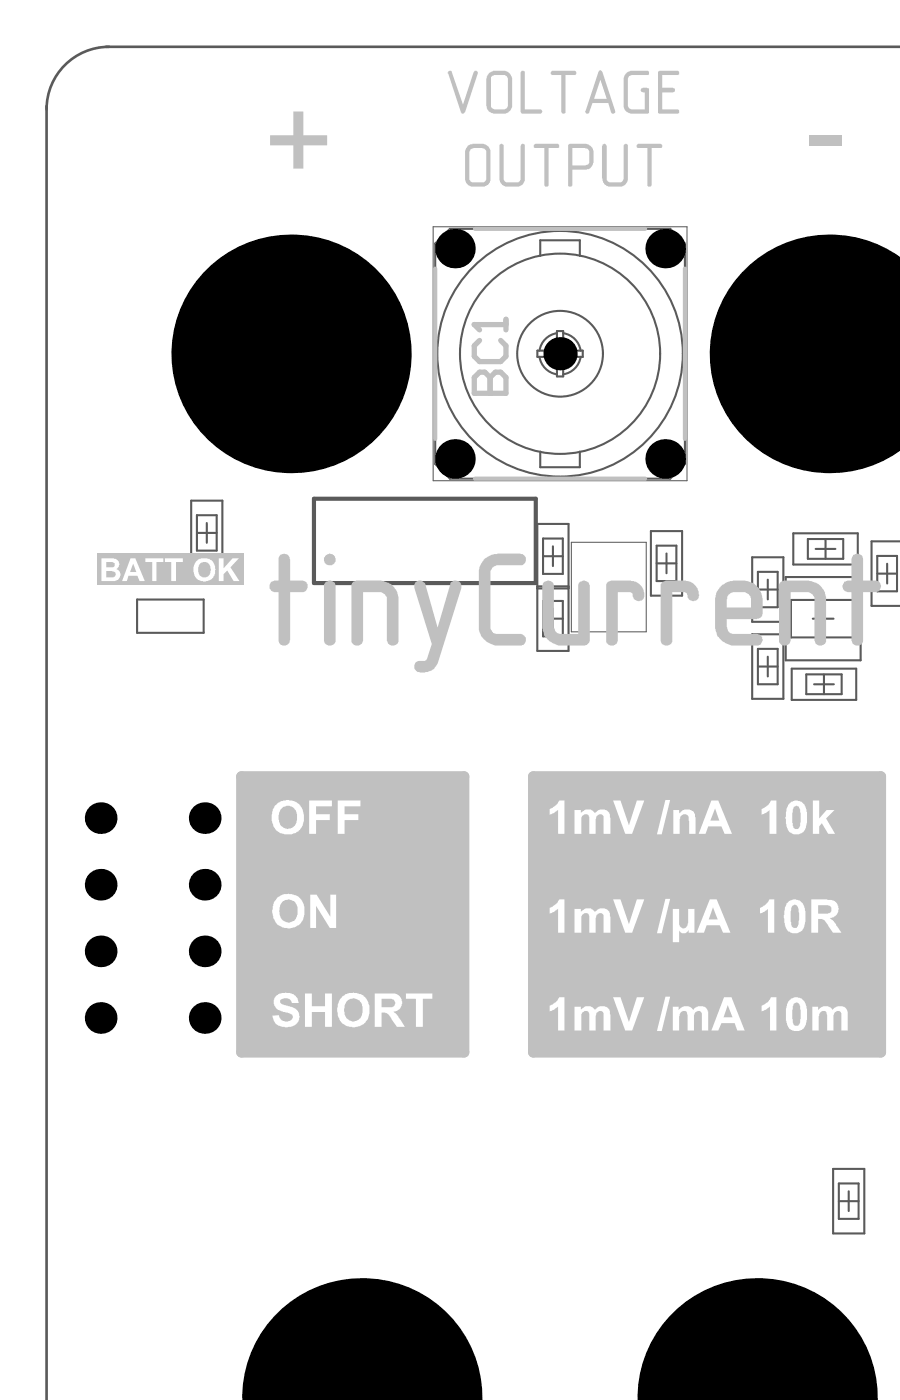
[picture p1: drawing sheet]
<svg xmlns="http://www.w3.org/2000/svg" width="144mm" height="224mm" viewBox="0 0 144 224" stroke-linecap="round" stroke-linejoin="round" font-family="sans-serif">
<g fill="none" stroke="#5a5a5a" stroke-width=".33">
<path d="M72 36.6h35.2l2.3 2.4v35.2l-2.3 2.4h-35.2l-2.4-2.4v-35.2zM86.3 57.1a3.3 3.3 0 0 0 2.8 2.8M86.4 41v-2.5h6.3v2.5M87.9 56.6h3.3M89.1 53.3a3.3 3.3 0 0 0-2.8 2.8M89.6 54.9v3.4M90.1 53.3a3.3 3.3 0 0 1 2.8 2.8M91.8 56.1h1.4v1h-1.4a2.33 2.33 0 0 1-1.7 1.8M91.8 56.1a2.33 2.33 0 0 0-1.7-1.8v-1.3h-1v1.3a2.33 2.33 0 0 0-1.8 1.8h-1.4v1h1.4a2.33 2.33 0 0 0 1.8 1.8v1.3h1v-1.3M92.9 57.1a3.3 3.3 0 0 1-2.8 2.8M86.4 72.3v2.5h6.3v-2.5M21.9 95.9h10.7v5.4h-10.7z"/>
<path d="M30.6 80.1h5v10.3h-5zM31.5 85.3h3.2M31.5 82.4h3.2v5.7h-3.2zM33.1 83.7v3.2M85.9 83.8h5v20.4h-5zM85.9 93.8h5M85.9 94.2h5M86.8 99h3.2M86.8 89h3.2M86.8 86.2h3.2v5.6h-3.2zM86.8 96.2h3.2v5.6h-3.2zM88.4 87.4v3.2"/>
<path d="M88.4 97.4v3.2M104.1 85h5v10.3h-5zM105 90.1h3.2M105 87.3h3.2v5.7h-3.2zM106.6 88.6v3.1M120.3 89.2h5v10.3h-5zM121.2 94.3h3.2M121.2 91.5h3.2v5.7h-3.2zM122.8 92.8v3.1M125.7 92.3h11.9v13.4h-11.9zM126.5 96h10.3v6h-10.3zM126.9 85.3h10.3v5h-10.3z"/>
<path d="M129.2 86.3h5.7v3.1h-5.7zM130 99h3.3M130.4 87.8h3.2M131.6 97.3v3.4M132 86.3v3.1M140.3 91.8h3.2M140.3 89h3.2v5.6h-3.2zM141.9 90.2v3.2M144 86.6h-4.6v10.3h4.6M120.3 101.5h5v10.3h-5zM121.2 106.7h3.2M121.2 103.8h3.2v5.7h-3.2z"/>
<path d="M122.8 105.1v3.1M126.6 107h10.3v5h-10.3zM128.9 107.9h5.7v3.2h-5.7zM130.2 109.5h3.2M131.8 107.9v3.2M133.2 187h5v10.4h-5zM134.2 192.2h3.1M134.2 189.4h3.1v5.6h-3.1zM135.7 190.6v3.2"/>
<circle cx="72.8" cy="39.8" r="2"/>
<circle cx="72.8" cy="39.8" r="1"/>
<circle cx="106.4" cy="39.8" r="2"/>
<circle cx="106.4" cy="39.8" r="1"/>
<circle cx="89.6" cy="56.6" r="19.6"/>
<circle cx="89.6" cy="56.6" r="16"/>
<circle cx="89.6" cy="56.6" r="6.9"/>
<circle cx="89.6" cy="56.6" r="1.5"/>
<circle cx="72.8" cy="73.4" r="2"/>
<circle cx="72.8" cy="73.4" r="1"/>
<circle cx="106.4" cy="73.4" r="2"/>
<circle cx="106.4" cy="73.4" r="1"/>
</g>
<path d="M69.3 36.3h40.6v40.6h-40.6zM91.4 86.8h12v14.3h-12z" fill="none" stroke="#5a5a5a" stroke-width=".17"/>
<path d="M50.2 79.8h35.5v13.5h-35.5zM94.6 124.4h24.1v18h-24.1z" fill="none" stroke="#5a5a5a" stroke-width=".66"/>
<path d="M7.4 17v207.1M16.9 7.5h127.1M17.4 7.5a10 10 0 0 0-10 10" fill="none" stroke="#5a5a5a" stroke-width=".42"/>
<path d="M38.6 124.2h35.6v44.2h-35.6zM85.3 124.2h55.6v44.2h-55.6zM41.9 141.7h18.3" fill="none" stroke="#c0c0c0" stroke-width="1.7"/>
<path d="M76 36.6h27.2M69.6 43v27.2M109.5 43v27.2M76 76.6h27.2" fill="none" stroke="#c0c0c0" stroke-width=".66"/>
<path d="M41.9 134.2h18.3M43 165.1h27.2" fill="none" stroke="#c0c0c0" stroke-width="1.3"/>
<path d="M41.1 150.1h20" fill="none" stroke="#c0c0c0" stroke-width="2.1"/>
<g fill="#c0c0c0">
<path d="M138.2 157.3h1v1.9h-1z" fill-rule="evenodd"/>
<path d="M38.6 125.9h3.3v8.3h-3.3z" fill-rule="evenodd"/>
<path d="M69.9 157.9h4v10.3h-4z" fill-rule="evenodd"/>
<path d="M137.6 156.5h3.3v11.4h-3.3z" fill-rule="evenodd"/>
<path d="M54.4 140.9h5.8v17.5h-5.8z" fill-rule="evenodd"/>
<path d="M135.2 139.2h5.7v13.4h-5.7z" fill-rule="evenodd"/>
<path d="M38.6 133.4h5v31.7h-5z" fill-rule="evenodd"/>
<path d="M59.4 124.2h14.2v34.2h-14.2z" fill-rule="evenodd"/>
<path d="M38.6 165.1h34.6v3.3h-34.6z" fill-rule="evenodd"/>
<path d="M38.6 125.1h21.6v2.5h-21.6z" fill-rule="evenodd"/>
<path d="M42.8 150.1h13.3v8.3h-13.3z" fill-rule="evenodd"/>
<path d="M134 124.2h6.9v15h-6.9z" fill-rule="evenodd"/>
<path d="M41.9 134.2h18.3v7.5h-18.3z" fill-rule="evenodd"/>
<path d="M86 136.7h54.9v5h-54.9z" fill-rule="evenodd"/>
<path d="M86 151.7h54.9v5.9h-54.9z" fill-rule="evenodd"/>
<path d="M15.6 88.6h23.4v5.1h-23.4z" fill-rule="evenodd"/>
</g>
<path d="M46.9 17.8h1.6v3.8h3.8v1.7h-3.8v3.7h-1.6v-3.7h-3.7v-1.7h3.7z" fill="#c0c0c0"/>
<g fill="#fff">
<path d="M23.2 89.3h2.9v.6h-1.1v3.1h-.7v-3.1h-1.1z"/>
<path d="M26.4 89.3h2.8v.6h-1.1v3.1h-.7v-3.1h-1z"/>
<path d="M35 89.3h.8v1.6l1.4-1.6h1l-1.3 1.5 1.4 2.2h-.9l-1.1-1.7-.5 .6v1.1h-.8z"/>
<path d="M17 89.9v.9h.6a.49 .49 0 0 0 .6-.1 .49 .49 0 0 0 .1-.6l-.3-.2zM17 91.4v1h.8a.54 .54 0 0 0 .6-.2 .54 .54 0 0 0 0-.6l-.5-.2zM16.2 89.3h1.5a1.14 1.14 0 0 1 1.3 .7l.1 .2-.1 .5-.4 .3a1.02 1.02 0 0 1 .6 1.3 1.02 1.02 0 0 1-1.2 .7h-1.8z"/>
<path d="M21.3 90.2l-.5 1.3h1zM20.9 89.3h.7l1.6 3.7h-.9l-.3-.9h-1.5l-.2 .9h-.8z"/>
<path d="M32 90.1a1.66 1.66 0 0 0 .1 2.1 .95 .95 0 0 0 1.1 .1 .95 .95 0 0 0 .4-.9 1.11 1.11 0 0 0-.8-1.5zM31.7 89.5l.7-.2a1.71 1.71 0 0 1 2 2.1 .86 .86 0 0 1-.3 .8v.2a1.85 1.85 0 0 1-3-.3 2.29 2.29 0 0 1 .3-2.3z"/>
</g>
<path d="M129.4 21.6h5.2v1.7h-5.2z" fill="#c0c0c0"/>
<path d="M42.9 142.3h11.6v6.9h-11.6z" fill-rule="evenodd" fill="#c0c0c0"/>
<g fill="#fff">
<path d="M49.6 143.1h1l2.2 3.6v-3.6h1v5.4h-1.1l-2.2-3.6v3.6h-.9z"/>
<path d="M45.3 144.2a2.24 2.24 0 0 0-.4 2.5 1.33 1.33 0 0 0 1.2 .9 1.33 1.33 0 0 0 1.3-.9 2.16 2.16 0 0 0-.5-2.5 1.39 1.39 0 0 0-1.6 0zM44.4 143.6h.1a2.85 2.85 0 0 1 2.9-.3 2.84 2.84 0 0 1 1.1 3.6 2.14 2.14 0 0 1-1.9 1.6 2.39 2.39 0 0 1-3-2.2l-.1-.7a3.2 3.2 0 0 1 .7-1.8z"/>
</g>
<path d="M42.9 158.1h27v6.9h-27z" fill-rule="evenodd" fill="#c0c0c0"/>
<g fill="#fff">
<path d="M44.3 159.2h.1a2.54 2.54 0 0 1 1.8-.3 1.77 1.77 0 0 1 1.6 1.6h-1.1a.99 .99 0 0 0-1.5-.7 .47 .47 0 0 0-.4 .6 .47 .47 0 0 0 .6 .3l1 .4a1.58 1.58 0 0 1 1.4 1.8 1.48 1.48 0 0 1-1.7 1.4 2.18 2.18 0 0 1-2.1-.6l-.2-.3-.3-.9 1.1-.1a1.15 1.15 0 0 0 .9 1 1.15 1.15 0 0 0 1.2-.5l.1-.3a.43 .43 0 0 0-.5-.4l-1.2-.4a1.66 1.66 0 0 1-1.2-2.1z"/>
<path d="M48.8 159h1.1v2h2.1v-2h1.1v5.3h-1.1v-2.4h-2.1v2.4h-1.1z"/>
<path d="M64.9 159h4.2v.8h-1.5v4.5h-1.1v-4.5h-1.6z"/>
<path d="M55.7 160l-.1 .1a2.4 2.4 0 0 0-.4 2.3 1.41 1.41 0 0 0 1.3 1.1 1.41 1.41 0 0 0 1.4-1.1 2.75 2.75 0 0 0-.3-2.1v-.1a1.26 1.26 0 0 0-1.8-.2zM54.8 159.4h.1a2.85 2.85 0 0 1 2.9-.3 2.84 2.84 0 0 1 1.1 3.6 2.59 2.59 0 0 1-2.2 1.7 3.4 3.4 0 0 1-2.2-.9 3.4 3.4 0 0 1 .2-4z"/>
<path d="M61 159.8v1.4h1a.9 .9 0 0 0 1.2-.8l-.1-.2a1.05 1.05 0 0 0-.9-.4zM59.9 159h2.4a1.51 1.51 0 0 1 1.9 .9 1.51 1.51 0 0 1-1 1.9l-.3 .1a2.24 2.24 0 0 1 1.1 1.2l.7 1.2h-1.2l-.9-1.3a1.88 1.88 0 0 0-1.1-1h-.5v2.3h-1.1z"/>
</g>
<path d="M40.4 127.3h20.4v6.9h-20.4z" fill-rule="evenodd" fill="#c0c0c0"/>
<g fill="#fff">
<path d="M49.4 128.1h3.7v.9h-2.6v1.3h2.2v.9h-2.2v2.2h-1.1z"/>
<path d="M54 128.1h3.6v.9h-2.5v1.3h2.2v.9h-2.2v2.2h-1.1z"/>
<path d="M45.3 129.1l-.1 .1a2.26 2.26 0 0 0-.5 2.4 1.42 1.42 0 0 0 2.5 .5 2.12 2.12 0 0 0-.6-3.1l-.8-.1zM44.5 128.4l.6-.2a2.92 2.92 0 0 1 3.2 1 3.5 3.5 0 0 1-.4 3.6 2.86 2.86 0 0 1-3.9-.2 3.2 3.2 0 0 1 .3-4z"/>
</g>
<path d="M75.8 62.9h5.1v-2.5l-.8-.8h-.9l-.8 .8v2.5" fill="none" stroke="#c0c0c0" stroke-width=".84"/>
<circle cx="78.4" cy="62.9" r=".42" fill="#c0c0c0"/>
<path d="M75.8 51.9h5.1M76.7 54.5l-.9 .8v1.7l.9 .9h3.4l.8-.9v-1.7l-.8-.8M80.9 51.1v1.7M75.8 62.9v-2.5l.9-.8h.8l.9 .8v2.5" fill="none" stroke="#c0c0c0" stroke-width=".84"/>
<circle cx="75.8" cy="51.9" r=".42" fill="#c0c0c0"/>
<path d="M75.8 51.9l.9 .9" fill="none" stroke="#c0c0c0" stroke-width=".84"/>
<path d="M84.6 140.5h53.3v13.5h-53.3z" fill-rule="evenodd" fill="#c0c0c0"/>
<g fill="#fff">
<path d="M87.9 145.3l.5-.2 .4-.3 .4-.4 .2-.5h.9v5.3h-1v-3.8l-.7 .5-.7 .3z"/>
<path d="M91.9 145.4h1v.5a1.39 1.39 0 0 1 2.3 0 1.42 1.42 0 0 1 2.1-.2l.2 .4 .1 .6v2.5h-1.1v-2.2a.63 .63 0 0 0-.4-.9 .63 .63 0 0 0-.8 .7v.1v2.3h-1.1v-2.1a.69 .69 0 0 0-.1-.8 .69 .69 0 0 0-.8-.1l-.1 .1a1.26 1.26 0 0 0-.2 1.1v1.8h-1.1z"/>
<path d="M98 143.9h1.2l1.4 4 1.3-4h1.1l-1.9 5.3h-1.1z"/>
<path d="M106.4 143.8h.8l-1.4 5.5h-.7z"/>
<path d="M107.6 145.4h1v1.7a1.18 1.18 0 0 0 .4 1.3 .5 .5 0 0 0 .8-.2l.2-.5v-2.3h1.1v3.8h-1v-.4a.82 .82 0 0 1-.7 .5 .82 .82 0 0 1-.8-.5v2h-1z"/>
<path d="M121.5 145.3l1-.5 .6-.9h.7v5.3h-1v-3.8l-.5 .5-.8 .3z"/>
<path d="M114 145.2l-.7 1.9h1.5zM113.5 143.9h1.1l2.2 5.3h-1.2l-.5-1.1h-2.1l-.4 1.1h-1.2z"/>
<path d="M126.7 144.9l-.3 .9 .1 1.9a.62 .62 0 0 0 .3 .7 .62 .62 0 0 0 .7-.1l.2-.3 .1-.8-.1-1.3a1.08 1.08 0 0 0-.6-1.1zM126.2 144.2a1.57 1.57 0 0 1 1.9 .1l.1 .1a1.49 1.49 0 0 1 .5 1.3l.1 .7a3.9 3.9 0 0 1-.5 2.5 1.67 1.67 0 0 1-2.8-.8v-.3a4.3 4.3 0 0 1 .2-2.9l.1-.3z"/>
<path d="M130.8 144.8v1.4h1.1a.81 .81 0 0 0 1.1-.5 .7 .7 0 0 0-.2-.7 .7 .7 0 0 0-.8-.2zM129.7 143.9h2.6l.1 .1a1.48 1.48 0 0 1 1.5 .6 1.48 1.48 0 0 1 0 1.7l-.6 .5-.6 .2 .8 .5 1.1 1.7h-1.4l-1.1-1.7a.94 .94 0 0 0-1-.5h-.3v2.2h-1.1z"/>
</g>
<path d="M84.6 124.7h52.3v12.1h-52.3z" fill-rule="evenodd" fill="#c0c0c0"/>
<g fill="#fff">
<path d="M87.9 129.4l.5-.1 .4-.4 .4-.3 .2-.5h.9v5.3h-1v-3.8l-.7 .5-.7 .3z"/>
<path d="M91.9 129.6h1v.5a1.39 1.39 0 0 1 2.3 0 1.42 1.42 0 0 1 2.1-.2l.2 .4 .1 .6v2.5h-1.1v-2.2a.63 .63 0 0 0-.4-.9 .63 .63 0 0 0-.8 .7v2.4h-1.1v-2.1a.69 .69 0 0 0-.1-.8 .69 .69 0 0 0-.8-.1l-.1 .1a1.26 1.26 0 0 0-.2 1.1v1.8h-1.1z"/>
<path d="M98 128.1h1.2l1.4 4 1.3-4h1.1l-1.9 5.3h-1.1z"/>
<path d="M106.4 128h.8l-1.4 5.5h-.7z"/>
<path d="M107.7 129.6h.9v.5a1.51 1.51 0 0 1 2.5 .2l.1 3.1h-1l-.1-2.2a.7 .7 0 0 0-.5-.9 .7 .7 0 0 0-.8 .7h-.1v2.4h-1z"/>
<path d="M121.8 129.4l.5-.2a1.96 1.96 0 0 0 1-1.1h.9v5.3h-1.1v-3.8l-.5 .4-.8 .4z"/>
<path d="M130 128.1h1v2.9l1.2-1.4h1.3l-1.4 1.4 1.4 2.4h-1.1l-1-1.7-.4 .5v1.2h-1z"/>
<path d="M114.4 129.4l-.8 1.9h1.4zM113.8 128.1h1.1l2.2 5.3h-1.2l-.5-1.2h-2.1l-.5 1.2h-1.1z"/>
<path d="M127 129.1l-.3 1 .1 1.8a.61 .61 0 0 0 .6 .8 .61 .61 0 0 0 .6-.8l.1-1.5a1.79 1.79 0 0 0-.5-1.4 .52 .52 0 0 0-.6 .1zM126.4 128.3a1.57 1.57 0 0 1 2 .2l.1 .1a1.49 1.49 0 0 1 .5 1.3l.1 .6a3.9 3.9 0 0 1-.5 2.6 1.61 1.61 0 0 1-2.7-.8l-.3-1.3 .1-.4a2.65 2.65 0 0 1 .6-2.1z"/>
</g>
<g fill="#c0c0c0">
<path d="M44.9 88.7a.98 .98 0 0 1 1.5 .8v3.4h2a.95 .95 0 0 1 .8 .8 .95 .95 0 0 1-.5 1l-2.3 .1v7.6a.94 .94 0 0 1-.8 .9 .94 .94 0 0 1-1.1-.8v-7.7h-.5a.93 .93 0 0 1-.9-.9 .93 .93 0 0 1 .9-1h.5v-3.6z"/>
<path d="M56.5 93.1l.5-.2h3.7a3 3 0 0 1 3 3v6.5a.9 .9 0 0 1-.4 .8 .9 .9 0 0 1-1-.1l-.3-.1-.1-.5v-6.6a1.14 1.14 0 0 0-1.1-1.1h-2.7v7.6a.93 .93 0 0 1-1 .9 .93 .93 0 0 1-.9-.9v-8.9z"/>
<path d="M66.4 93.1a.99 .99 0 0 1 1.6 .5l2 6.8 2-6.9a.76 .76 0 0 1 .9-.6 .92 .92 0 0 1 .9 1.2l-3.7 11.8a2.51 2.51 0 0 1-2.1 1.7h-.8a.94 .94 0 0 1-.9-.8 .94 .94 0 0 1 .7-1h1l.2-.2 .9-2.6-2.8-8.9v-.6z"/>
<path d="M77.6 89.3l1.1-.6h.8v-.1h3.7a.93 .93 0 0 1 .9 .9 .93 .93 0 0 1-.8 .9h-3.7a1.16 1.16 0 0 0-1.2 1.3v8.9l.2 .2a.88 .88 0 0 0 1 .6h3.6a.93 .93 0 0 1 .9 .9 .93 .93 0 0 1-.8 1h-3.7a3.2 3.2 0 0 1-3-3v-8.6a3.3 3.3 0 0 1 1-2.4z"/>
<path d="M87 93.1h.1a1.17 1.17 0 0 1 1.4 .2l.1 .3v6.7a1.16 1.16 0 0 0 1.2 1.1h2.7v-7.6a.73 .73 0 0 1 .6-.8 .89 .89 0 0 1 1.2 .8v8.7l-.1 .4a.78 .78 0 0 1-.8 .4h-3.6a3.2 3.2 0 0 1-3.1-2.9v-6.7z"/>
<path d="M97.3 93.1l.4-.2h3a2.22 2.22 0 0 1 2.2 3h-.1a.97 .97 0 0 1-1.1 .2 .97 .97 0 0 1-.5-.9v-.2l-.4-.2h-2v7.6a.93 .93 0 0 1-.9 .9 .93 .93 0 0 1-1-.9v-8.9z"/>
<path d="M105.9 93.1l.5-.2h3.1a2.33 2.33 0 0 1 2.2 2.8 1.01 1.01 0 0 1-1.1 .4 1.01 1.01 0 0 1-.7-1l-.4-.3h-2v7.6a.93 .93 0 0 1-.9 .9 .93 .93 0 0 1-.9-.9v-8.9z"/>
<path d="M124.9 93.1l.4-.2h3.8a3 3 0 0 1 3 3v6.5a.9 .9 0 0 1-.5 .8 .9 .9 0 0 1-.9-.1l-.3-.1-.1-.5v-6.6a1.14 1.14 0 0 0-1.1-1.1h-2.8v7.6a.93 .93 0 0 1-.9 .9 .93 .93 0 0 1-.9-.9v-8.9z"/>
<path d="M136.4 88.8l.2-.1a.93 .93 0 0 1 1.4 .8v3.4h2a.93 .93 0 0 1 .9 .9 .93 .93 0 0 1-.8 1h-2.1v7.6a.93 .93 0 0 1-.9 .9 .93 .93 0 0 1-.9-.9v-7.6h-.5a.93 .93 0 0 1-1-1 .93 .93 0 0 1 1-.9h.5v-3.5z"/>
<path d="M80 23.1a.3 .3 0 0 1 .5 .1l.1 .1v5.2a.6 .6 0 0 0 .6 .7h1.5a.59 .59 0 0 0 .6-.7v-5.2v-.1a.31 .31 0 0 1 .4-.2 .31 .31 0 0 1 .2 .3v5.2a1.3 1.3 0 0 1-1.2 1.4h-1.5a1.3 1.3 0 0 1-1.3-1.4v-5.3z"/>
<path d="M85.5 23.1l.1-.1h3.5a.34 .34 0 0 1 .3 .3 .34 .34 0 0 1-.2 .4h-1.5v5.8a.34 .34 0 0 1-.3 .4 .34 .34 0 0 1-.3-.3v-5.9h-1.5a.33 .33 0 0 1-.3-.3 .33 .33 0 0 1 .2-.3z"/>
<path d="M96.4 23.1a.28 .28 0 0 1 .4-.1 .28 .28 0 0 1 .1 .3h.1v5.3a.58 .58 0 0 0 .6 .6h1.7l.3-.2 .1-.3v-5.4l.1-.1a.31 .31 0 0 1 .4-.2 .31 .31 0 0 1 .2 .3v5.2a1.3 1.3 0 0 1-1.3 1.4h-1.4a1.3 1.3 0 0 1-1.3-1.3l-.1-.1v-5.2z"/>
<path d="M102 23h3.7a.35 .35 0 0 1 .2 .3 .35 .35 0 0 1-.2 .4h-1.5v5.8a.34 .34 0 0 1-.3 .4 .34 .34 0 0 1-.4-.3v-5.9h-1.6v-.1a.26 .26 0 0 1-.1-.3 .26 .26 0 0 1 .2-.2z"/>
<path d="M71.7 11.4a.36 .36 0 0 1 .6 .2l1.7 5.1 1.7-5.1a.35 .35 0 0 1 .5-.3 .35 .35 0 0 1 .2 .4l-2 6.2h-.1a.3 .3 0 0 1-.3 .3 .3 .3 0 0 1-.3-.3l-2-6.2h-.1z"/>
<path d="M83.4 11.3l.5 .1v6.1h2.5a.34 .34 0 0 1 .3 .3 .34 .34 0 0 1-.3 .4h-3l-.1-.3v-6.3z"/>
<path d="M88.2 11.3h3.7a.34 .34 0 0 1 .2 .5l-.1 .2h-1.6v5.8a.34 .34 0 0 1-.3 .4 .34 .34 0 0 1-.3-.3v-5.9h-1.4a.36 .36 0 0 1-.3-.3 .36 .36 0 0 1 .1-.4z"/>
<path d="M100.2 11.6l.6-.3h2.7a.34 .34 0 0 1 .3 .3 .34 .34 0 0 1-.3 .4h-2.5l-.1 .1a.59 .59 0 0 0-.5 .6v4.3l.2 .3 .3 .2h2.2v-2.7h-.3v-.1a.3 .3 0 0 1-.4-.3 .3 .3 0 0 1 .4-.3v-.1h.7l.3 .2v3.9l-2.7 .1a1.3 1.3 0 0 1-1.4-1.4v-4.4z"/>
<path d="M105.3 11.4l3-.1a.34 .34 0 0 1 .3 .3 .34 .34 0 0 1-.2 .4h-2.5v2h1.7l.1 .1a.3 .3 0 0 1 .2 .3 .3 .3 0 0 1-.2 .3v.1h-1.8v2.7h2.4a.34 .34 0 0 1 .3 .3 .34 .34 0 0 1-.2 .4h-3l-.2-.1v-6.6z"/>
<path d="M52.2 88.8a.91 .91 0 0 1 1.1 0 .91 .91 0 0 1 .2 1.2 .91 .91 0 0 1-1.4 .2 .91 .91 0 0 1 .1-1.4zM52.2 93.1a1.05 1.05 0 0 1 1.5 .6v8.7a.93 .93 0 0 1-1 .9 .93 .93 0 0 1-.9-.9v-8.8z"/>
<path d="M116.6 95.1l-.4 .8v1.3h3.9v-1.3a1.32 1.32 0 0 0-1.2-1.1h-1.7zM115.5 93.6l.3-.1a2.02 2.02 0 0 1 1.3-.5l.1-.1 2.1 .1a3.1 3.1 0 0 1 2.7 2.9v2.2a1.02 1.02 0 0 1-1 1h-4.8v1.2a1.16 1.16 0 0 0 1.2 1.1h3.6a.93 .93 0 0 1 1 .9 .93 .93 0 0 1-.9 1h-3.6a3.4 3.4 0 0 1-2.9-1.9l-.2-.8v-4.7a3.4 3.4 0 0 1 1.1-2.3z"/>
<path d="M75.3 23.8l-.2 .5v4.3a.57 .57 0 0 0 .6 .6h1.7l.4-.4v-4.4a.59 .59 0 0 0-.6-.6v-.1h-1.5zM74.9 23.3l.7-.3h1.5a1.31 1.31 0 0 1 1.3 1.4v4.1a1.3 1.3 0 0 1-1.2 1.4h-1.5a1.3 1.3 0 0 1-1.3-1.4v-4.4z"/>
<path d="M91.5 23.7v2.8h2.2v-.1a.47 .47 0 0 0 .5-.6v-1.4a.72 .72 0 0 0-.6-.7zM90.9 23.1l2.7-.1a1.54 1.54 0 0 1 1.3 1.1v1.7a1.19 1.19 0 0 1-.9 1.3h-2.5v2.4a.34 .34 0 0 1-.3 .4 .34 .34 0 0 1-.3-.3v-6.4z"/>
<path d="M78.8 12.1a.46 .46 0 0 0-.3 .6v4.2a.58 .58 0 0 0 .6 .6h1.6l.4-.2 .1-.3v-4.5l-.1-.3-.4-.2zM78.4 11.6l.5-.3h1.7a1.46 1.46 0 0 1 1.3 1.4v4.1a1.46 1.46 0 0 1-1.3 1.4h-1.4a1.33 1.33 0 0 1-1.4-1v-.2v-4.4l.2-.7z"/>
<path d="M96 12.8l-1 3h2zM95.8 11.3a.45 .45 0 0 1 .6 .3l2 6.2a.35 .35 0 0 1-.3 .4 .35 .35 0 0 1-.4-.3l-.4-1.4h-2.5l-.6 1.4a.3 .3 0 0 1-.3 .3 .3 .3 0 0 1-.2-.3l-.1-.1z"/>
</g>
<path d="M84.6 156.1h54.4v12.2h-54.4z" fill-rule="evenodd" fill="#c0c0c0"/>
<g fill="#fff">
<path d="M87.9 160.9l.3-.2a2.03 2.03 0 0 0 1.2-1.1h.9v5.3h-1v-3.8l-.7 .5-.7 .2z"/>
<path d="M91.9 161.1h1v.5a1.39 1.39 0 0 1 2.3 0 1.42 1.42 0 0 1 2.1-.3l.2 .5 .1 .6v2.5h-1.1v-2.3a.62 .62 0 0 0-.5-.8 .62 .62 0 0 0-.7 .6v.1v2.4h-1.1v-2.1a.7 .7 0 0 0-.6-1 .87 .87 0 0 0-.6 1.1v2h-1.1z"/>
<path d="M98 159.6h1.2l1.4 3.9 1.3-3.9h1.1l-1.9 5.3h-1.1z"/>
<path d="M106.4 159.5h.8l-1.4 5.5h-.7z"/>
<path d="M107.6 161.1h.9v.5a1.48 1.48 0 0 1 2.4 0 1.4 1.4 0 0 1 2-.3l.4 .5v3.1h-1.1v-2.2a.64 .64 0 0 0-.3-.9 .64 .64 0 0 0-.8 .4l-.1 2.7h-1v-2.5l-.1-.1a.54 .54 0 0 0-.4-.6 .54 .54 0 0 0-.6 .3l-.3 .6v2.3h-1z"/>
<path d="M121.8 160.9l.3-.1a2.33 2.33 0 0 0 1.2-1.2h.9v5.3h-1v-3.8l-.7 .5-.7 .2z"/>
<path d="M129.9 161.1h.9v.5a1.48 1.48 0 0 1 2.4 0 1.26 1.26 0 0 1 1.4-.6 1.26 1.26 0 0 1 1 1.1v2.8h-1v-2.2a.62 .62 0 0 0-.3-.9 .62 .62 0 0 0-.8 .3l-.2 .3v2.5h-1v-2.5l-.1-.1a.54 .54 0 0 0-.4-.6 .54 .54 0 0 0-.6 .3l-.3 .6v2.3h-1z"/>
<path d="M116.4 160.8l-.7 2h1.4zM115.8 159.6h1.2l2.1 5.3h-1.2l-.4-1.2h-2.1l-.5 1.2h-1.1z"/>
<path d="M127 160.6l-.3 1 .1 1.6a.7 .7 0 0 0 .1 .7 .7 .7 0 0 0 .7 .2l.3-.2 .2-.9-.1-1.5a.99 .99 0 0 0-.5-1.1zM126.4 159.8a1.57 1.57 0 0 1 2 .2l.1 .1a1.49 1.49 0 0 1 .5 1.2l.1 .7a3.9 3.9 0 0 1-.5 2.6 1.64 1.64 0 0 1-1.7 .4 1.64 1.64 0 0 1-1.1-1.4l-.1-1a3.7 3.7 0 0 1 .5-2.5z"/>
</g>
<g fill="#000">
<circle cx="72.8" cy="39.8" r="3.2"/>
<circle cx="106.4" cy="39.8" r="3.2"/>
<circle cx="46.5" cy="56.6" r="19.1"/>
<circle cx="89.6" cy="56.6" r="2.66"/>
<circle cx="132.6" cy="56.6" r="19.1"/>
<circle cx="72.8" cy="73.4" r="3.2"/>
<circle cx="106.4" cy="73.4" r="3.2"/>
<circle cx="16.1" cy="130.9" r="2.53"/>
<circle cx="32.7" cy="130.9" r="2.53"/>
<circle cx="16.1" cy="152.2" r="2.53"/>
<circle cx="16.1" cy="141.6" r="2.53"/>
<circle cx="32.7" cy="152.2" r="2.53"/>
<circle cx="32.7" cy="141.6" r="2.53"/>
<circle cx="16.1" cy="162.9" r="2.53"/>
<circle cx="32.7" cy="162.9" r="2.53"/>
<circle cx="57.9" cy="223.6" r="19.1"/>
<circle cx="121.1" cy="223.6" r="19.1"/>
</g>
</svg>
